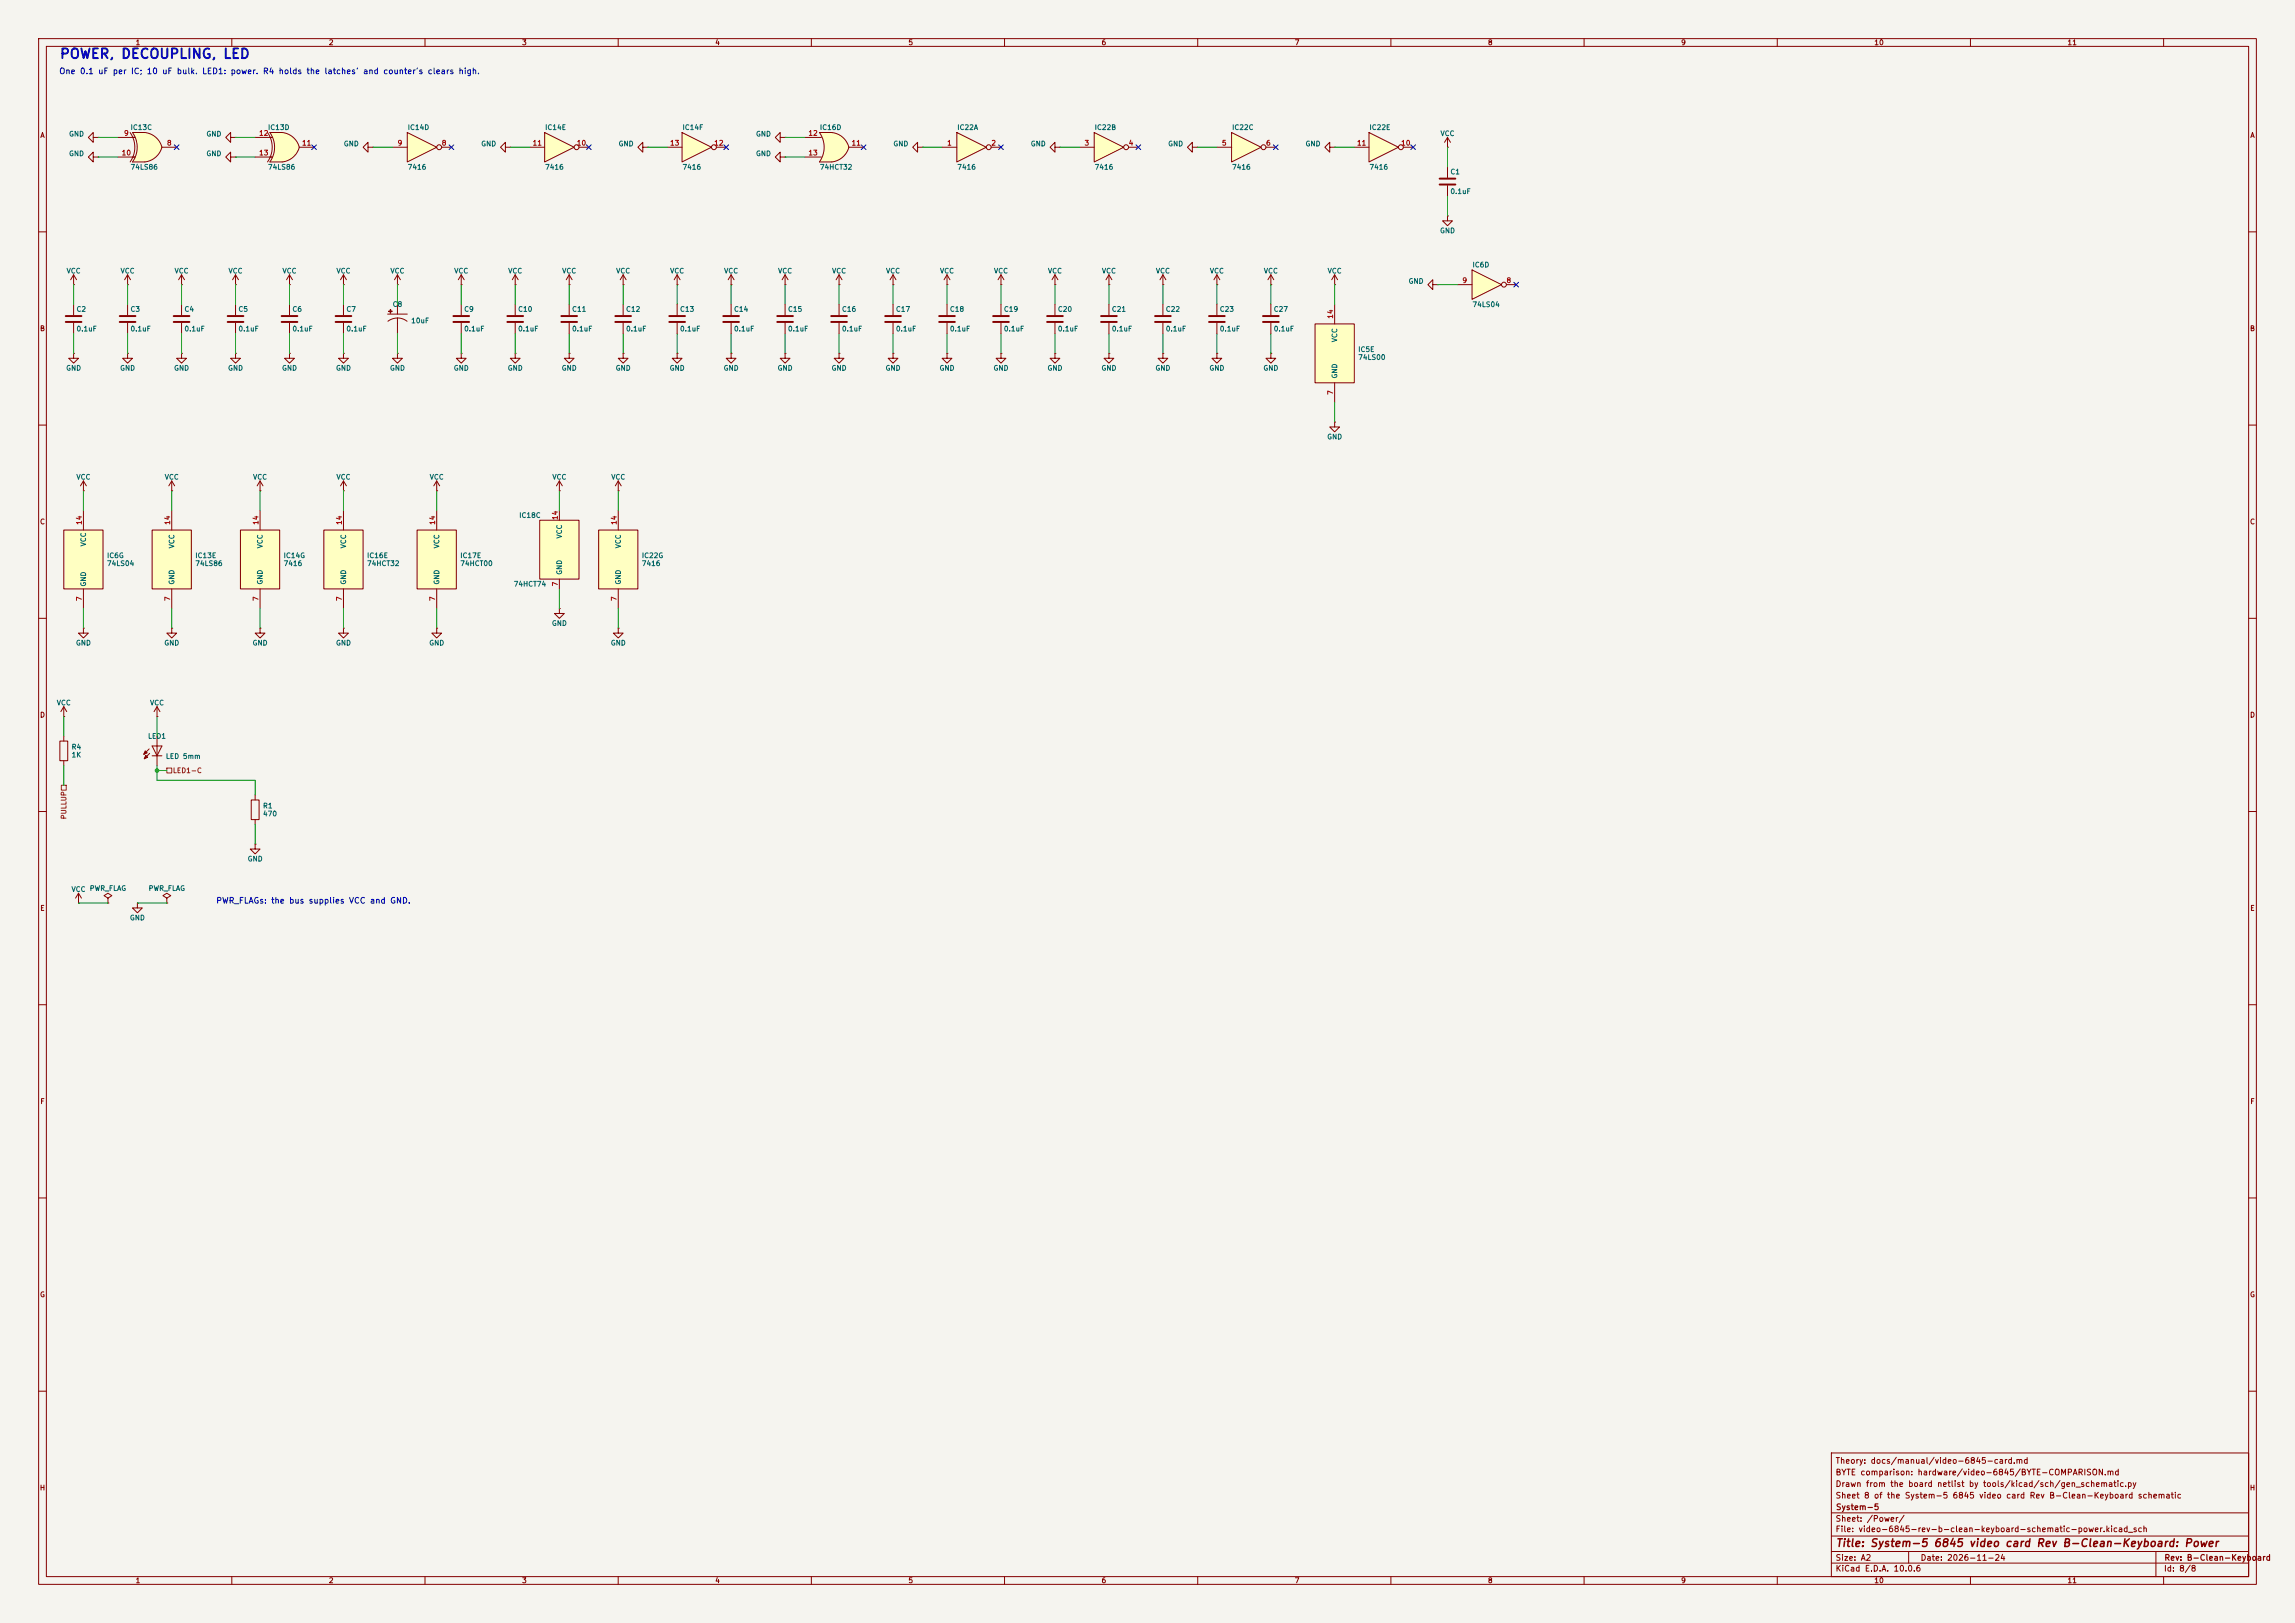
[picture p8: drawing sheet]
<svg xmlns="http://www.w3.org/2000/svg" width="594mm" height="420mm" viewBox="0 0 594 420" stroke-linecap="round" stroke-linejoin="round" font-family="sans-serif">
<defs><g id="words">
<text font-size="2.5" fill="#0000c2" x="15.3" y="15.8">POWER, DECOUPLING, LED</text>
<text font-size="2" fill="#840000" x="475" y="400.8">Title: System-5 6845 video card Rev B-Clean-Keyboard: Power</text>
<g font-size="1.5" fill="#0000c2">
<text x="15.2" y="19.5">One 0.1 uF per IC; 10 uF bulk. LED1: power. R4 holds the latches' and counter's clears high.</text>
<text x="55.8" y="234.2">PWR_FLAGs: the bus supplies VCC and GND.</text>
</g>
<g font-size="1.5" fill="#840000">
<text x="475" y="382.1">BYTE comparison: hardware/video-6845/BYTE-COMPARISON.md</text>
<text x="475" y="379.1">Theory: docs/manual/video-6845-card.md</text>
<text x="475" y="388.1">Sheet 8 of the System-5 6845 video card Rev B-Clean-Keyboard schematic</text>
<text x="475" y="385.1">Drawn from the board netlist by tools/kicad/sch/gen_schematic.py</text>
<text x="475" y="394.1">Sheet: /Power/</text>
<text x="475.1" y="391.1">System-5</text>
<text x="475" y="396.8">File: video-6845-rev-b-clean-keyboard-schematic-power.kicad_sch</text>
<text x="475" y="407">KiCad E.D.A. 10.0.6</text>
<text x="475" y="404.2">Size: A2</text>
<text x="497" y="404.2">Date: 2026-11-24</text>
<text x="560" y="407">Id: 8/8</text>
<text x="560.1" y="404.2">Rev: B-Clean-Keyboard</text>
</g>
<g font-size="1.3" fill="#840000">
<text x="35" y="12">1</text>
<text x="85" y="12">2</text>
<text x="135" y="12">3</text>
<text x="185" y="12">4</text>
<text x="235" y="12">5</text>
<text x="285" y="12">6</text>
<text x="335" y="12">7</text>
<text x="385" y="12">8</text>
<text x="435" y="12">9</text>
<text x="485" y="12">10</text>
<text x="535" y="12">11</text>
<text x="10.3" y="36">A</text>
<text x="582.3" y="36">A</text>
<text x="10.2" y="86">B</text>
<text x="582.2" y="86">B</text>
<text x="10.2" y="136">C</text>
<text x="582.2" y="136">C</text>
<text x="10.2" y="186">D</text>
<text x="582.2" y="186">D</text>
<text x="10.3" y="236">E</text>
<text x="582.3" y="236">E</text>
<text x="10.3" y="286">F</text>
<text x="582.3" y="286">F</text>
<text x="10.2" y="336">G</text>
<text x="582.2" y="336">G</text>
<text x="10.2" y="386">H</text>
<text x="582.2" y="386">H</text>
<text x="35" y="410">1</text>
<text x="85" y="410">2</text>
<text x="135" y="410">3</text>
<text x="185" y="410">4</text>
<text x="235" y="410">5</text>
<text x="285" y="410">6</text>
<text x="335" y="410">7</text>
<text x="385" y="410">8</text>
<text x="435" y="410">9</text>
<text x="485" y="410">10</text>
<text x="535" y="410">11</text>
</g>
<g font-size="1.3" fill="#006464">
<text x="17.7" y="35.6">GND</text>
<text x="33.7" y="33.9">IC13C</text>
<text x="53.3" y="35.6">GND</text>
<text x="69.2" y="33.9">IC13D</text>
<text x="105.4" y="33.9">IC14D</text>
<text x="141" y="33.9">IC14E</text>
<text x="176.5" y="33.9">IC14F</text>
<text x="195.5" y="35.6">GND</text>
<text x="212.1" y="33.9">IC16D</text>
<text x="247.6" y="33.9">IC22A</text>
<text x="283.2" y="33.9">IC22B</text>
<text x="318.8" y="33.9">IC22C</text>
<text x="354.3" y="33.9">IC22E</text>
<text x="372.7" y="35.5">VCC</text>
<text x="17.7" y="40.7">GND</text>
<text x="53.3" y="40.7">GND</text>
<text x="88.9" y="38.2">GND</text>
<text x="124.4" y="38.2">GND</text>
<text x="160" y="38.2">GND</text>
<text x="195.5" y="40.7">GND</text>
<text x="231.1" y="38.2">GND</text>
<text x="266.7" y="38.2">GND</text>
<text x="302.2" y="38.2">GND</text>
<text x="337.8" y="38.2">GND</text>
<text x="33.7" y="44.2">74LS86</text>
<text x="69.2" y="44.2">74LS86</text>
<text x="105.4" y="44.2">7416</text>
<text x="141" y="44.2">7416</text>
<text x="176.5" y="44.2">7416</text>
<text x="212.1" y="44.2">74HCT32</text>
<text x="247.6" y="44.2">7416</text>
<text x="283.2" y="44.2">7416</text>
<text x="318.8" y="44.2">7416</text>
<text x="354.3" y="44.2">7416</text>
<text x="375.3" y="45.4">C1</text>
<text x="375.3" y="50.5">0.1uF</text>
<text x="372.6" y="60.7">GND</text>
<text x="17.1" y="71.1">VCC</text>
<text x="31.1" y="71.1">VCC</text>
<text x="45" y="71.1">VCC</text>
<text x="59" y="71.1">VCC</text>
<text x="73" y="71.1">VCC</text>
<text x="87" y="71.1">VCC</text>
<text x="100.9" y="71.1">VCC</text>
<text x="117.4" y="71.1">VCC</text>
<text x="131.4" y="71.1">VCC</text>
<text x="145.4" y="71.1">VCC</text>
<text x="159.3" y="71.1">VCC</text>
<text x="173.3" y="71.1">VCC</text>
<text x="187.3" y="71.1">VCC</text>
<text x="201.3" y="71.1">VCC</text>
<text x="215.2" y="71.1">VCC</text>
<text x="229.2" y="71.1">VCC</text>
<text x="243.2" y="71.1">VCC</text>
<text x="257.1" y="71.1">VCC</text>
<text x="271.1" y="71.1">VCC</text>
<text x="285.1" y="71.1">VCC</text>
<text x="299" y="71.1">VCC</text>
<text x="313" y="71.1">VCC</text>
<text x="327" y="71.1">VCC</text>
<text x="343.5" y="71.1">VCC</text>
<text x="381" y="69.5">IC6D</text>
<text x="364.4" y="73.7">GND</text>
<text x="19.7" y="81">C2</text>
<text x="33.6" y="81">C3</text>
<text x="47.6" y="81">C4</text>
<text x="61.6" y="81">C5</text>
<text x="75.5" y="81">C6</text>
<text x="89.5" y="81">C7</text>
<text x="101.5" y="79.7">C8</text>
<text x="106.3" y="84">10uF</text>
<text x="120" y="81">C9</text>
<text x="134" y="81">C10</text>
<text x="147.9" y="81">C11</text>
<text x="161.9" y="81">C12</text>
<text x="175.9" y="81">C13</text>
<text x="189.8" y="81">C14</text>
<text x="203.8" y="81">C15</text>
<text x="217.8" y="81">C16</text>
<text x="231.8" y="81">C17</text>
<text x="245.7" y="81">C18</text>
<text x="259.7" y="81">C19</text>
<text x="273.7" y="81">C20</text>
<text x="287.6" y="81">C21</text>
<text x="301.6" y="81">C22</text>
<text x="315.6" y="81">C23</text>
<text x="329.5" y="81">C27</text>
<text x="381" y="79.8">74LS04</text>
<text x="19.7" y="86.1">0.1uF</text>
<text x="33.6" y="86.1">0.1uF</text>
<text x="47.6" y="86.1">0.1uF</text>
<text x="61.6" y="86.1">0.1uF</text>
<text x="75.5" y="86.1">0.1uF</text>
<text x="89.5" y="86.1">0.1uF</text>
<text x="120" y="86.1">0.1uF</text>
<text x="134" y="86.1">0.1uF</text>
<text x="147.9" y="86.1">0.1uF</text>
<text x="161.9" y="86.1">0.1uF</text>
<text x="175.9" y="86.1">0.1uF</text>
<text x="189.8" y="86.1">0.1uF</text>
<text x="203.8" y="86.1">0.1uF</text>
<text x="217.8" y="86.1">0.1uF</text>
<text x="231.8" y="86.1">0.1uF</text>
<text x="245.7" y="86.1">0.1uF</text>
<text x="259.7" y="86.1">0.1uF</text>
<text x="273.7" y="86.1">0.1uF</text>
<text x="287.6" y="86.1">0.1uF</text>
<text x="301.6" y="86.1">0.1uF</text>
<text x="315.6" y="86.1">0.1uF</text>
<text x="329.5" y="86.1">0.1uF</text>
<text x="346.4" y="88.7" transform="rotate(-90 346.4 88.7)">VCC</text>
<text x="351.4" y="91.4">IC5E</text>
<text x="351.4" y="93.4">74LS00</text>
<text x="17" y="96.2">GND</text>
<text x="31" y="96.2">GND</text>
<text x="44.9" y="96.2">GND</text>
<text x="58.9" y="96.2">GND</text>
<text x="72.9" y="96.2">GND</text>
<text x="86.8" y="96.2">GND</text>
<text x="100.8" y="96.2">GND</text>
<text x="117.3" y="96.2">GND</text>
<text x="131.3" y="96.2">GND</text>
<text x="145.3" y="96.2">GND</text>
<text x="159.2" y="96.2">GND</text>
<text x="173.2" y="96.2">GND</text>
<text x="187.2" y="96.2">GND</text>
<text x="201.1" y="96.2">GND</text>
<text x="215.1" y="96.2">GND</text>
<text x="229.1" y="96.2">GND</text>
<text x="243" y="96.2">GND</text>
<text x="257" y="96.2">GND</text>
<text x="271" y="96.2">GND</text>
<text x="285" y="96.2">GND</text>
<text x="298.9" y="96.2">GND</text>
<text x="312.9" y="96.2">GND</text>
<text x="326.9" y="96.2">GND</text>
<text x="346.4" y="98.1" transform="rotate(-90 346.4 98.1)">GND</text>
<text x="343.4" y="114">GND</text>
<text x="19.6" y="124.4">VCC</text>
<text x="42.5" y="124.4">VCC</text>
<text x="65.4" y="124.4">VCC</text>
<text x="87" y="124.4">VCC</text>
<text x="111.1" y="124.4">VCC</text>
<text x="142.8" y="124.4">VCC</text>
<text x="158.1" y="124.4">VCC</text>
<text x="134.3" y="134.3">IC18C</text>
<text x="22.6" y="141.5" transform="rotate(-90 22.6 141.5)">VCC</text>
<text x="45.4" y="142" transform="rotate(-90 45.4 142)">VCC</text>
<text x="68.3" y="142" transform="rotate(-90 68.3 142)">VCC</text>
<text x="89.9" y="142" transform="rotate(-90 89.9 142)">VCC</text>
<text x="114" y="142" transform="rotate(-90 114 142)">VCC</text>
<text x="145.7" y="139.5" transform="rotate(-90 145.7 139.5)">VCC</text>
<text x="161" y="142" transform="rotate(-90 161 142)">VCC</text>
<text x="27.6" y="144.7">IC6G</text>
<text x="27.6" y="146.8">74LS04</text>
<text x="50.4" y="144.7">IC13E</text>
<text x="50.4" y="146.8">74LS86</text>
<text x="73.3" y="144.7">IC14G</text>
<text x="73.3" y="146.8">7416</text>
<text x="94.9" y="144.7">IC16E</text>
<text x="94.9" y="146.8">74HCT32</text>
<text x="119" y="144.7">IC17E</text>
<text x="119" y="146.8">74HCT00</text>
<text x="145.7" y="148.9" transform="rotate(-90 145.7 148.9)">GND</text>
<text x="166" y="144.7">IC22G</text>
<text x="166" y="146.8">7416</text>
<text x="22.6" y="151.9" transform="rotate(-90 22.6 151.9)">GND</text>
<text x="45.4" y="151.4" transform="rotate(-90 45.4 151.4)">GND</text>
<text x="68.3" y="151.4" transform="rotate(-90 68.3 151.4)">GND</text>
<text x="89.9" y="151.4" transform="rotate(-90 89.9 151.4)">GND</text>
<text x="114" y="151.4" transform="rotate(-90 114 151.4)">GND</text>
<text x="132.8" y="152.1">74HCT74</text>
<text x="161" y="151.4" transform="rotate(-90 161 151.4)">GND</text>
<text x="19.5" y="167.3">GND</text>
<text x="42.4" y="167.3">GND</text>
<text x="65.2" y="167.3">GND</text>
<text x="86.8" y="167.3">GND</text>
<text x="111" y="167.3">GND</text>
<text x="142.7" y="162.3">GND</text>
<text x="158" y="167.3">GND</text>
<text x="14.6" y="182.8">VCC</text>
<text x="38.7" y="182.8">VCC</text>
<text x="38.2" y="191.5">LED1</text>
<text x="18.4" y="194.2">R4</text>
<text x="18.4" y="196.3">1K</text>
<text x="42.8" y="196.7">LED 5mm</text>
<text x="67.9" y="209.5">R1</text>
<text x="67.9" y="211.5">470</text>
<text x="64" y="223.2">GND</text>
<text x="18.4" y="231.1">VCC PWR_FLAG</text>
<text x="38.3" y="230.8">PWR_FLAG</text>
<text x="33.5" y="238.5">GND</text>
</g>
<g font-size="1.3" fill="#a90000">
<text x="32" y="35.4">9</text>
<text x="66.9" y="35.4">12</text>
<text x="209.1" y="35.4">12</text>
<text x="31.4" y="40.5">10</text>
<text x="43.1" y="38">8</text>
<text x="66.9" y="40.5">13</text>
<text x="78" y="38">11</text>
<text x="102.8" y="38">9</text>
<text x="114.2" y="38">8</text>
<text x="137.7" y="38">11</text>
<text x="149.2" y="38">10</text>
<text x="173.3" y="38">13</text>
<text x="184.7" y="38">12</text>
<text x="209.1" y="40.5">13</text>
<text x="220.3" y="38">11</text>
<text x="245" y="38">1</text>
<text x="256.4" y="38">2</text>
<text x="280.6" y="38">3</text>
<text x="292" y="38">4</text>
<text x="316.1" y="38">5</text>
<text x="327.6" y="38">6</text>
<text x="351.1" y="38">11</text>
<text x="362.5" y="38">10</text>
<text x="378.4" y="73.5">9</text>
<text x="389.8" y="73.5">8</text>
<text x="345.3" y="82.6" transform="rotate(-90 345.3 82.6)">14</text>
<text x="345.3" y="102.3" transform="rotate(-90 345.3 102.3)">7</text>
<text x="21.5" y="136" transform="rotate(-90 21.5 136)">14</text>
<text x="44.3" y="136" transform="rotate(-90 44.3 136)">14</text>
<text x="67.2" y="136" transform="rotate(-90 67.2 136)">14</text>
<text x="88.8" y="136" transform="rotate(-90 88.8 136)">14</text>
<text x="112.9" y="136" transform="rotate(-90 112.9 136)">14</text>
<text x="144.6" y="134.7" transform="rotate(-90 144.6 134.7)">14</text>
<text x="159.9" y="136" transform="rotate(-90 159.9 136)">14</text>
<text x="21.5" y="155.7" transform="rotate(-90 21.5 155.7)">7</text>
<text x="44.3" y="155.7" transform="rotate(-90 44.3 155.7)">7</text>
<text x="67.2" y="155.7" transform="rotate(-90 67.2 155.7)">7</text>
<text x="88.8" y="155.7" transform="rotate(-90 88.8 155.7)">7</text>
<text x="112.9" y="155.7" transform="rotate(-90 112.9 155.7)">7</text>
<text x="144.6" y="151.9" transform="rotate(-90 144.6 151.9)">7</text>
<text x="159.9" y="155.7" transform="rotate(-90 159.9 155.7)">7</text>
</g>
<g font-size="1.3" fill="#725600">
<text x="44.6" y="200.4">LED1-C</text>
<text x="17.5" y="212.1" transform="rotate(-90 17.5 212.1)">PULLUP</text>
</g>
</g></defs>
<path d="M0 0h594v420h-594z" fill="#f5f4ef" stroke="#f5f4ef" stroke-width=".26"/>
<g fill="none" stroke="#840000" stroke-width=".26">
<path d="M10 10h574v400h-574zM12 12h570v396h-570zM60 10v2M110 10v2M160 10v2M210 10v2M260 10v2M310 10v2M360 10v2M410 10v2M460 10v2M510 10v2"/>
<path d="M560 10v2M130.8 38.1v-1.3l-1.3 1.3 1.3 1.3v-1.3h1.3M132.1 38.1h.1M10 60h2M147.3 78.7v2.8M582 60h2M147.3 83.6v2.8M10 110h2M582 110h2M10 160h2M160 162.6v1.2h1.3l-1.3 1.3-1.3-1.3h1.3M160 162.6h.1"/>
<path d="M582 160h2M10 210h2M582 210h2M35.6 233.7v1.3h1.2l-1.2 1.2-1.3-1.2h1.3M35.6 233.7h.1M10 260h2M582 260h2M10 310h2M582 310h2M10 360h2M474 376h108v32h-108zM582 360h2"/>
<path d="M474 397.5h108M474 391.5h108M60 408v2M110 408v2M160 408v2M210 408v2M260 408v2M310 408v2M360 408v2M410 408v2M460 408v2M474 404.5h108"/>
<path d="M474 401.5h108M494 401.5v3M510 408v2M558 401.5v6.5M560 408v2"/>
</g>
<path d="M145.3 81.8h4.1M145.3 83.3h4.1" fill="none" stroke="#840000" stroke-width=".51"/>
<path d="M283.2 34.3l7.6 3.8-7.6 3.8z" fill="#ffffc2"/>
<g fill="none" stroke="#840000" stroke-width=".26">
<path d="M279.4 38.1h3.8M283.2 34.3l7.6 3.8-7.6 3.8zM292.1 38.1h2.5M43.2 232.4l1-.6-1-.7-1 .7 1 .6v1.3M43.2 233.7h.1"/>
<circle cx="291.5" cy="38.1" r=".63"/>
</g>
<path d="M318.8 34.3l7.6 3.8-7.6 3.8z" fill="#ffffc2"/>
<g fill="none" stroke="#840000" stroke-width=".26">
<path d="M308.6 38.1v-1.3l-1.3 1.3 1.3 1.3v-1.3h1.3M309.9 38.1h.1M315 38.1h3.8M318.8 34.3l7.6 3.8-7.6 3.8zM327.7 38.1h2.5M345.4 73.7h.1M345.4 71.1l-.7 1.3M345.4 71.1l.8 1.3M345.4 71.1v2.6M370.8 73.7v-1.3l-1.2 1.3 1.2 1.2v-1.2h1.3M372.1 73.7h.1M65 207h2.1v5.1h-2.1z"/>
<path d="M66 218.4v1.3h1.3l-1.3 1.3-1.2-1.3h1.2M66 218.4h.1M66 205.7v1.3M66 212.1v1.3"/>
<circle cx="327" cy="38.1" r=".63"/>
</g>
<path d="M381 69.9l7.6 3.8-7.6 3.8z" fill="#ffffc2"/>
<g fill="none" stroke="#840000" stroke-width=".26">
<path d="M24.1 40.6v-1.2l-1.2 1.2 1.2 1.3v-1.3h1.3M25.4 40.6h.1M33 73.7h.1M33 71.1l-.7 1.3M33 71.1l.8 1.3M33 71.1v2.6M47 78.7v2.8M133.3 78.7v2.8M189.2 73.7h.1M189.2 71.1l-.7 1.3M189.2 71.1l.8 1.3M189.2 71.1v2.6"/>
<path d="M203.2 78.7v2.8M231.1 73.7h.1M231.1 71.1l-.7 1.3M231.1 71.1l.8 1.3M231.1 71.1v2.6M273 73.7h.1M273 71.1l-.7 1.3M273 71.1l.8 1.3M273 71.1v2.6M315 78.7v2.8M377.2 73.7h3.8M381 69.9l7.6 3.8-7.6 3.8z"/>
<path d="M389.9 73.7h2.5M47 91.4v1.3h1.3l-1.3 1.3-1.3-1.3h1.3M47 91.4h.1M47 83.6v2.8M133.3 83.6v2.8M161.3 91.4v1.3h1.3l-1.3 1.3-1.3-1.3h1.3M161.3 91.4h.1M175.3 91.4v1.3h1.2l-1.2 1.3-1.3-1.3h1.3M175.3 91.4h.1M203.2 83.6v2.8M315 83.6v2.8M113 127h.1"/>
<path d="M113 124.5l-.7 1.2M113 124.5l.8 1.2M113 124.5v2.5M160 127h.1M160 124.5l-.7 1.2M160 124.5l.8 1.2M160 124.5v2.5"/>
<circle cx="389.3" cy="73.7" r=".63"/>
</g>
<path d="M45 81.8h4M45 83.3h4M131.3 81.8h4.1M131.3 83.3h4.1M201.2 81.8h4M201.2 83.3h4M312.9 81.8h4.1M312.9 83.3h4.1" fill="none" stroke="#840000" stroke-width=".51"/>
<path d="M16.5 137.2h10.2v15.2h-10.2z" fill="#ffffc2"/>
<g fill="none" stroke="#840000" stroke-width=".26">
<path d="M24.1 35.6v-1.3l-1.2 1.3 1.2 1.2v-1.2h1.3M25.4 35.6h.1M201.9 35.6v-1.3l-1.2 1.3 1.2 1.2v-1.2h1.3M203.2 35.6h.1M374.6 55.9v1.3h1.3l-1.3 1.2-1.2-1.2h1.2M374.6 55.9h.1M102.9 73.7h.1M102.9 71.1l-.8 1.3M102.9 71.1l.7 1.3M102.9 71.1v2.6M245.1 73.7h.1M245.1 71.1l-.8 1.3"/>
<path d="M245.1 71.1l.8 1.3M245.1 71.1v2.6M88.9 91.4v1.3h1.3l-1.3 1.3-1.3-1.3h1.3M88.9 91.4h.1M102.9 91.4v1.3h1.2l-1.2 1.3-1.3-1.3h1.3M102.9 91.4h.1M231.1 91.4v1.3h1.3l-1.3 1.3-1.2-1.3h1.2M231.1 91.4h.1M273 91.4v1.3h1.3l-1.3 1.3-1.2-1.3h1.2M273 91.4h.1M328.9 91.4v1.3h1.3l-1.3 1.3-1.2-1.3h1.2M328.9 91.4h.1"/>
<path d="M16.5 137.2h10.2v15.2h-10.2zM21.6 132.1v5.1M21.6 152.4v5.1M144.8 157.5v1.3h1.2l-1.2 1.2-1.3-1.2h1.3M144.8 157.5h.1M88.9 162.6v1.2h1.3l-1.3 1.3-1.3-1.3h1.3M88.9 162.6h.1M113 162.6v1.2h1.3l-1.3 1.3-1.2-1.3h1.2M113 162.6h.1"/>
</g>
<path d="M176.5 34.3l7.6 3.8-7.6 3.8z" fill="#ffffc2"/>
<g fill="none" stroke="#840000" stroke-width=".26">
<path d="M172.7 38.1h3.8M176.5 34.3l7.6 3.8-7.6 3.8zM185.4 38.1h2.6M74.9 91.4v1.3h1.3l-1.3 1.3-1.2-1.3h1.2M74.9 91.4h.1M67.3 127h.1M67.3 124.5l-.8 1.2M67.3 124.5l.8 1.2M67.3 124.5v2.5"/>
<circle cx="184.8" cy="38.1" r=".63"/>
</g>
<path d="M354.3 34.3l7.6 3.8-7.6 3.8z" fill="#ffffc2"/>
<g fill="none" stroke="#840000" stroke-width=".26">
<path d="M350.5 38.1h3.8M354.3 34.3l7.6 3.8-7.6 3.8zM363.2 38.1h2.6M88.9 73.7h.1M88.9 71.1l-.8 1.3M88.9 71.1l.8 1.3M88.9 71.1v2.6"/>
<circle cx="362.6" cy="38.1" r=".63"/>
</g>
<path d="M39.4 137.2h10.1v15.2h-10.1z" fill="#ffffc2"/>
<g fill="none" stroke="#840000" stroke-width=".26">
<path d="M59.7 35.6v-1.3l-1.3 1.3 1.3 1.2v-1.2h1.3M61 35.6h.1M133.3 73.7h.1M133.3 71.1l-.7 1.3M133.3 71.1l.8 1.3M133.3 71.1v2.6M147.3 73.7h.1M147.3 71.1l-.7 1.3M147.3 71.1l.8 1.3M147.3 71.1v2.6M203.2 73.7h.1M203.2 71.1l-.8 1.3"/>
<path d="M203.2 71.1l.8 1.3M203.2 71.1v2.6M301 73.7h.1M301 71.1l-.8 1.3M301 71.1l.8 1.3M301 71.1v2.6M203.2 91.4v1.3h1.3l-1.3 1.3-1.3-1.3h1.3M203.2 91.4h.1M259.1 91.4v1.3h1.2l-1.2 1.3-1.3-1.3h1.3M259.1 91.4h.1M39.4 137.2h10.1v15.2h-10.1zM44.4 132.1v5.1"/>
<path d="M44.4 152.4v5.1M38.6 193.8l-1.4 1.4M38.7 194.9l-1.4 1.4M39.4 193h2.5l-1.3 2.6zM39.4 195.6h2.5M40.6 190.5v7.6"/>
</g>
<g fill="#840000" stroke="#840000" stroke-width=".26">
<path d="M37.6 194.3l.5 .5-.9 .4z"/>
<path d="M37.7 195.5l.5 .5-.9 .3z"/>
</g>
<path d="M34.3 34.3h3.2M34.3 41.9h3.2" fill="none" stroke="#ffffc2" stroke-width=".26"/>
<g fill="#ffffc2" stroke="#ffffc2" stroke-width=".26">
<path d="M36.9 36.7l5 1.4a5.2 5.2 0 0 1-4.4 3.8z"/>
<path d="M37.5 34.3a5.1 5.1 0 0 1 4.4 3.8l-5 1.3z"/>
</g>
<path d="M34.3 34.3h3.2v7.6h-3.2a6.7 6.7 0 0 0 0-7.6z" fill="#ffffc2"/>
<g fill="none" stroke="#840000" stroke-width=".26">
<path d="M30.5 35.6h4.4M33.7 34.3a6.6 6.6 0 0 1 0 7.6M34.3 34.3h3.2a5.1 5.1 0 0 1 4.4 3.8 5.2 5.2 0 0 1-4.4 3.8h-3.2a6.6 6.6 0 0 0 0-7.6zM41.9 38.1h3.8M30.5 40.6h4.4M59.7 40.6v-1.2l-1.3 1.2 1.3 1.3v-1.3h1.3M61 40.6h.1M287 91.4v1.3h1.3l-1.3 1.3-1.3-1.3h1.3M287 91.4h.1M88.9 127h.1M88.9 124.5l-.8 1.2M88.9 124.5l.8 1.2"/>
<path d="M88.9 124.5v2.5"/>
</g>
<path d="M212.1 34.3h3.2M212.1 41.9h3.2" fill="none" stroke="#ffffc2" stroke-width=".26"/>
<g fill="#ffffc2" stroke="#ffffc2" stroke-width=".26">
<path d="M214.7 36.8l5 1.3a5.2 5.2 0 0 1-4.4 3.8z"/>
<path d="M215.3 34.3a5.1 5.1 0 0 1 4.4 3.8l-5 1.3z"/>
</g>
<path d="M212.1 34.3h3.2v7.6h-3.2a6.7 6.7 0 0 0 0-7.6z" fill="#ffffc2"/>
<path d="M208.3 35.6h4.3M212.1 34.3h3.2a5.2 5.2 0 0 1 4.4 3.8 5.2 5.2 0 0 1-4.4 3.8h-3.2a6.6 6.6 0 0 0 0-7.6zM219.7 38.1h3.8M208.3 40.6h4.3M27.9 232.4l1.1-.6-1.1-.7-1 .7 1 .6v1.3M27.9 233.7h.1" fill="none" stroke="#840000" stroke-width=".26"/>
<path d="M69.8 34.3h3.2M69.8 41.9h3.2" fill="none" stroke="#ffffc2" stroke-width=".26"/>
<g fill="#ffffc2" stroke="#ffffc2" stroke-width=".26">
<path d="M72.4 36.8l5.1 1.3a5.2 5.2 0 0 1-4.4 3.8z"/>
<path d="M73.1 34.3a5.1 5.1 0 0 1 4.4 3.8l-5 1.3z"/>
</g>
<path d="M69.8 34.3h3.2v7.6h-3.2a6.7 6.7 0 0 0 0-7.6z" fill="#ffffc2"/>
<path d="M66 35.6h4.5M69.2 34.3a6.6 6.6 0 0 1 0 7.6M69.8 34.3h3.2a5.2 5.2 0 0 1 4.5 3.8 5.2 5.2 0 0 1-4.5 3.8h-3.2a6.6 6.6 0 0 0 0-7.6zM77.5 38.1h3.8M66 40.6h4.5M245.1 91.4v1.3h1.3l-1.3 1.3-1.3-1.3h1.3M245.1 91.4h.1M67.3 162.6v1.2h1.3l-1.3 1.3-1.3-1.3h1.3M67.3 162.6h.1" fill="none" stroke="#840000" stroke-width=".26"/>
<path d="M105.4 34.3l7.6 3.8-7.6 3.8z" fill="#ffffc2"/>
<g fill="none" stroke="#840000" stroke-width=".26">
<path d="M101.6 38.1h3.8M105.4 34.3l7.6 3.8-7.6 3.8zM114.3 38.1h2.5M231.1 78.7v2.8M287 73.7h.1M287 71.1l-.7 1.3M287 71.1l.8 1.3M287 71.1v2.6M231.1 83.6v2.8"/>
<circle cx="113.7" cy="38.1" r=".63"/>
</g>
<path d="M229.1 81.8h4.1M229.1 83.3h4.1" fill="none" stroke="#840000" stroke-width=".51"/>
<g fill="#ffffc2">
<path d="M100.6 80.5l.9 .1z"/>
<path d="M101 80.1l.1 .9z"/>
</g>
<g fill="none" stroke="#840000" stroke-width=".26">
<path d="M374.6 38.1h.1M374.6 35.6l-.7 1.2M374.6 35.6l.8 1.2M374.6 35.6v2.5M201.9 40.6v-1.2l-1.2 1.2 1.2 1.3v-1.3h1.3M203.2 40.6h.1M374.6 43.2v2.8M374.6 48v2.8M47 73.7h.1M47 71.1l-.8 1.3M47 71.1l.8 1.3M47 71.1v2.6"/>
<path d="M61 78.7v2.8M74.9 73.7h.1M74.9 71.1l-.7 1.3M74.9 71.1l.8 1.3M74.9 71.1v2.6M74.9 78.7v2.8M102.9 78.7v2.6M189.2 78.7v2.8M287 78.7v2.8M315 73.7h.1M315 71.1l-.8 1.3M315 71.1l.7 1.3"/>
<path d="M315 71.1v2.6M61 91.4v1.3h1.2l-1.2 1.3-1.3-1.3h1.3M61 91.4h.1M61 83.6v2.8M74.9 83.6v2.8M100.3 81.3h5.1M100.6 80.5l.9 .1zM101 80.1l.1 .9zM102.9 82.3a4 4 0 0 0-2.5 .8M102.9 82.3a4 4 0 0 1 2.5 .8M102.9 82.3v4.1M133.3 91.4v1.3h1.3l-1.3 1.3-1.2-1.3h1.2"/>
<path d="M133.3 91.4h.1M189.2 91.4v1.3h1.3l-1.3 1.3-1.2-1.3h1.2M189.2 91.4h.1M189.2 83.6v2.8M287 83.6v2.8M301 91.4v1.3h1.3l-1.3 1.3-1.3-1.3h1.3M301 91.4h.1M44.4 127h.1M44.4 124.5l-.7 1.2M44.4 124.5l.8 1.2M44.4 124.5v2.5"/>
</g>
<path d="M372.6 46.2h4.1M372.6 47.8h4.1M58.9 81.8h4.1M58.9 83.3h4.1M72.9 81.8h4.1M72.9 83.3h4.1M187.2 81.8h4.1M187.2 83.3h4.1M285 81.8h4.1M285 83.3h4.1" fill="none" stroke="#840000" stroke-width=".51"/>
<path d="M139.7 134.6h10.2v15.3h-10.2z" fill="#ffffc2"/>
<g fill="none" stroke="#840000" stroke-width=".26">
<path d="M19 73.7h.1M19 71.1v2.6M19 78.7v2.8M19 71.1l-.7 1.3M19 71.1l.8 1.3M88.9 78.7v2.8M161.3 73.7h.1M161.3 71.1l-.8 1.3M161.3 71.1l.8 1.3M161.3 71.1v2.6M175.3 73.7h.1M175.3 71.1v2.6"/>
<path d="M175.3 78.7v2.8M175.3 71.1l-.8 1.3M175.3 71.1l.7 1.3M328.9 73.7h.1M328.9 71.1l-.7 1.3M328.9 71.1l.8 1.3M328.9 71.1v2.6M19 91.4v1.3h1.3l-1.3 1.3-1.2-1.3h1.2M19 91.4h.1M19 83.6v2.8M88.9 83.6v2.8M175.3 83.6v2.8"/>
<path d="M21.6 127h.1M21.6 124.5l-.8 1.2M21.6 124.5l.8 1.2M21.6 124.5v2.5M139.7 134.6h10.2v15.3h-10.2zM144.8 127h.1M144.8 124.5v2.5M144.8 132.1v2.5M144.8 124.5l-.8 1.2M144.8 124.5l.7 1.2M144.8 149.9v2.5M15.5 191.8h2v5.1h-2z"/>
<path d="M16.5 190.5v1.3M16.5 196.9v1.2"/>
</g>
<path d="M17 81.8h4.1M17 83.3h4.1M86.9 81.8h4M86.9 83.3h4M173.2 81.8h4.1M173.2 83.3h4.1" fill="none" stroke="#840000" stroke-width=".51"/>
<path d="M107.9 137.2h10.2v15.2h-10.2z" fill="#ffffc2"/>
<g fill="none" stroke="#840000" stroke-width=".26">
<path d="M273 38.1v-1.3l-1.2 1.3 1.2 1.3v-1.3h1.3M274.3 38.1h.1M119.4 73.7h.1M119.4 71.1l-.8 1.3M119.4 71.1l.7 1.3M119.4 71.1v2.6M259.1 73.7h.1M259.1 71.1l-.8 1.3M259.1 71.1l.7 1.3M259.1 71.1v2.6M259.1 78.7v2.8M259.1 83.6v2.8"/>
<path d="M315 91.4v1.3h1.2l-1.2 1.3-1.3-1.3h1.3M315 91.4h.1M107.9 137.2h10.2v15.2h-10.2zM113 132.1v5.1M113 152.4v5.1M21.6 162.6v1.2h1.3l-1.3 1.3-1.3-1.3h1.3M21.6 162.6h.1"/>
</g>
<path d="M257 81.8h4.1M257 83.3h4.1" fill="none" stroke="#840000" stroke-width=".51"/>
<path d="M247.6 34.3l7.7 3.8-7.7 3.8z" fill="#ffffc2"/>
<g fill="none" stroke="#840000" stroke-width=".26">
<path d="M243.8 38.1h3.8M247.6 34.3l7.7 3.8-7.7 3.8zM256.5 38.1h2.6M301 78.7v2.8M301 83.6v2.8"/>
<circle cx="255.9" cy="38.1" r=".63"/>
</g>
<path d="M299 81.8h4M299 83.3h4" fill="none" stroke="#840000" stroke-width=".51"/>
<path d="M154.9 137.2h10.2v15.2h-10.2z" fill="#ffffc2"/>
<path d="M154.9 137.2h10.2v15.2h-10.2zM160 132.1v5.1M160 152.4v5.1" fill="none" stroke="#840000" stroke-width=".26"/>
<path d="M340.4 83.8h10.1v15.3h-10.1z" fill="#ffffc2"/>
<g fill="none" stroke="#840000" stroke-width=".26">
<path d="M166.4 38.1v-1.3l-1.3 1.3 1.3 1.3v-1.3h1.2M167.6 38.1h.1M237.5 38.1v-1.3l-1.3 1.3 1.3 1.3v-1.3h1.3M238.8 38.1h.1M344.2 38.1v-1.3l-1.3 1.3 1.3 1.3v-1.3h1.2M345.4 38.1h.1M33 78.7v2.8M345.4 78.7v5.1M33 91.4v1.3h1.3l-1.3 1.3-1.3-1.3h1.3M33 91.4h.1M33 83.6v2.8M340.4 83.8h10.1v15.3h-10.1z"/>
<path d="M345.4 99.1v5M44.4 162.6v1.2h1.3l-1.3 1.3-1.2-1.3h1.2M44.4 162.6h.1M20.3 233.7h.1M20.3 231.1l-.7 1.3M20.3 231.1l.8 1.3M20.3 231.1v2.6"/>
</g>
<path d="M31 81.8h4.1M31 83.3h4.1" fill="none" stroke="#840000" stroke-width=".51"/>
<path d="M83.8 137.2h10.2v15.2h-10.2z" fill="#ffffc2"/>
<g fill="none" stroke="#840000" stroke-width=".26">
<path d="M95.2 38.1v-1.3l-1.2 1.3 1.2 1.3v-1.3h1.3M96.5 38.1h.1M217.2 78.7v2.8M273 78.7v2.8M328.9 78.7v2.8M147.3 91.4v1.3h1.3l-1.3 1.3-1.3-1.3h1.3M147.3 91.4h.1M217.2 83.6v2.8M273 83.6v2.8M328.9 83.6v2.8M83.8 137.2h10.2v15.2h-10.2zM88.9 132.1v5.1"/>
<path d="M88.9 152.4v5.1"/>
</g>
<path d="M215.1 81.8h4.1M215.1 83.3h4.1M271 81.8h4.1M271 83.3h4.1M326.9 81.8h4.1M326.9 83.3h4.1" fill="none" stroke="#840000" stroke-width=".51"/>
<path d="M141 34.3l7.6 3.8-7.6 3.8z" fill="#ffffc2"/>
<g fill="none" stroke="#840000" stroke-width=".26">
<path d="M137.2 38.1h3.8M141 34.3l7.6 3.8-7.6 3.8zM149.9 38.1h2.5M119.4 78.7v2.8M161.3 78.7v2.8M217.2 73.7h.1M217.2 71.1l-.8 1.3M217.2 71.1l.7 1.3M217.2 71.1v2.6M245.1 78.7v2.8M119.4 83.6v2.8M161.3 83.6v2.8"/>
<path d="M217.2 91.4v1.3h1.2l-1.2 1.3-1.3-1.3h1.3M217.2 91.4h.1M245.1 83.6v2.8M345.4 109.2v1.3h1.3l-1.3 1.3-1.2-1.3h1.2M345.4 109.2h.1M16.5 185.4h.1M16.5 182.9l-.8 1.3M16.5 182.9l.8 1.3M16.5 182.9v2.5M40.6 185.4h.1M40.6 182.9l-.7 1.3M40.6 182.9l.8 1.3"/>
<path d="M40.6 182.9v2.5"/>
<circle cx="149.2" cy="38.1" r=".63"/>
</g>
<path d="M117.3 81.8h4.1M117.3 83.3h4.1M159.3 81.8h4M159.3 83.3h4M243.1 81.8h4M243.1 83.3h4" fill="none" stroke="#840000" stroke-width=".51"/>
<path d="M62.2 137.2h10.2v15.2h-10.2z" fill="#ffffc2"/>
<path d="M61 73.7h.1M61 71.1l-.8 1.3M61 71.1l.7 1.3M61 71.1v2.6M119.4 91.4v1.3h1.2l-1.2 1.3-1.3-1.3h1.3M119.4 91.4h.1M62.2 137.2h10.2v15.2h-10.2zM67.3 132.1v5.1M67.3 152.4v5.1" fill="none" stroke="#840000" stroke-width=".26"/>
<path d="M43.2 198.8h1.2v1.2h-1.2zM15.9 203.2h1.2v1.3h-1.2z" fill="none" stroke="#725600" stroke-width=".26"/>
<g fill="none" stroke="#009600" stroke-width=".26">
<path d="M25.4 35.6h5.1M61 35.6h5M96.5 38.1h5.1M132.1 38.1h5.1M167.6 38.1h5.1M203.2 35.6h5.1M238.8 38.1h5M274.3 38.1h5.1M309.9 38.1h5.1M345.4 38.1h5.1M374.6 38.1v5.1M25.4 40.6h5.1"/>
<path d="M61 40.6h5M203.2 40.6h5.1M374.6 50.8v5.1M19 73.7v5M33 73.7v5M47 73.7v5M61 73.7v5M74.9 73.7v5M88.9 73.7v5M102.9 73.7v5M119.4 73.7v5M133.3 73.7v5"/>
<path d="M147.3 73.7v5M161.3 73.7v5M175.3 73.7v5M189.2 73.7v5M203.2 73.7v5M217.2 73.7v5M231.1 73.7v5M245.1 73.7v5M259.1 73.7v5M273 73.7v5M287 73.7v5M301 73.7v5"/>
<path d="M315 73.7v5M328.9 73.7v5M345.4 73.7v5M372.1 73.7h5.1M19 86.4v5M33 86.4v5M47 86.4v5M61 86.4v5M74.9 86.4v5M88.9 86.4v5M102.9 86.4v5M119.4 86.4v5"/>
<path d="M133.3 86.4v5M147.3 86.4v5M161.3 86.4v5M175.3 86.4v5M189.2 86.4v5M203.2 86.4v5M217.2 86.4v5M231.1 86.4v5M245.1 86.4v5M259.1 86.4v5M273 86.4v5M287 86.4v5"/>
<path d="M301 86.4v5M315 86.4v5M328.9 86.4v5M345.4 104.1v5.1M21.6 127v5.1M44.4 127v5.1M67.3 127v5.1M88.9 127v5.1M113 127v5.1M144.8 127v5.1M160 127v5.1M21.6 157.5v5.1"/>
<path d="M44.4 157.5v5.1M67.3 157.5v5.1M88.9 157.5v5.1M113 157.5v5.1M144.8 152.4v5.1M160 157.5v5.1M16.5 185.4v5.1M16.5 198.1v5.1M40.6 185.4v5.1M40.6 198.1v3.8h25.4v3.8M40.6 199.4h2.6M66 213.4v5"/>
<path d="M20.3 233.7h7.6M35.6 233.7h7.6"/>
</g>
<g fill="none" stroke="#000084" stroke-width=".26">
<path d="M45.1 37.5l1.2 1.2M46.3 37.5l-1.2 1.2M80.7 37.5l1.2 1.2M81.9 37.5l-1.2 1.2M116.2 37.5l1.2 1.2M117.4 37.5l-1.2 1.2M151.8 37.5l1.2 1.2M153 37.5l-1.2 1.2M187.4 37.5l1.2 1.2M188.6 37.5l-1.2 1.2M222.9 37.5l1.2 1.2M224.1 37.5l-1.2 1.2"/>
<path d="M258.5 37.5l1.2 1.2M259.7 37.5l-1.2 1.2M294 37.5l1.2 1.2M295.2 37.5l-1.2 1.2M329.6 37.5l1.2 1.2M330.8 37.5l-1.2 1.2M365.2 37.5l1.2 1.2M366.4 37.5l-1.2 1.2M391.8 73.1l1.2 1.2M393 73.1l-1.2 1.2"/>
</g>
<circle cx="40.6" cy="199.4" r=".46" fill="#009600" stroke="#009600" stroke-width=".26"/>
<use href="#words"/>
</svg>
